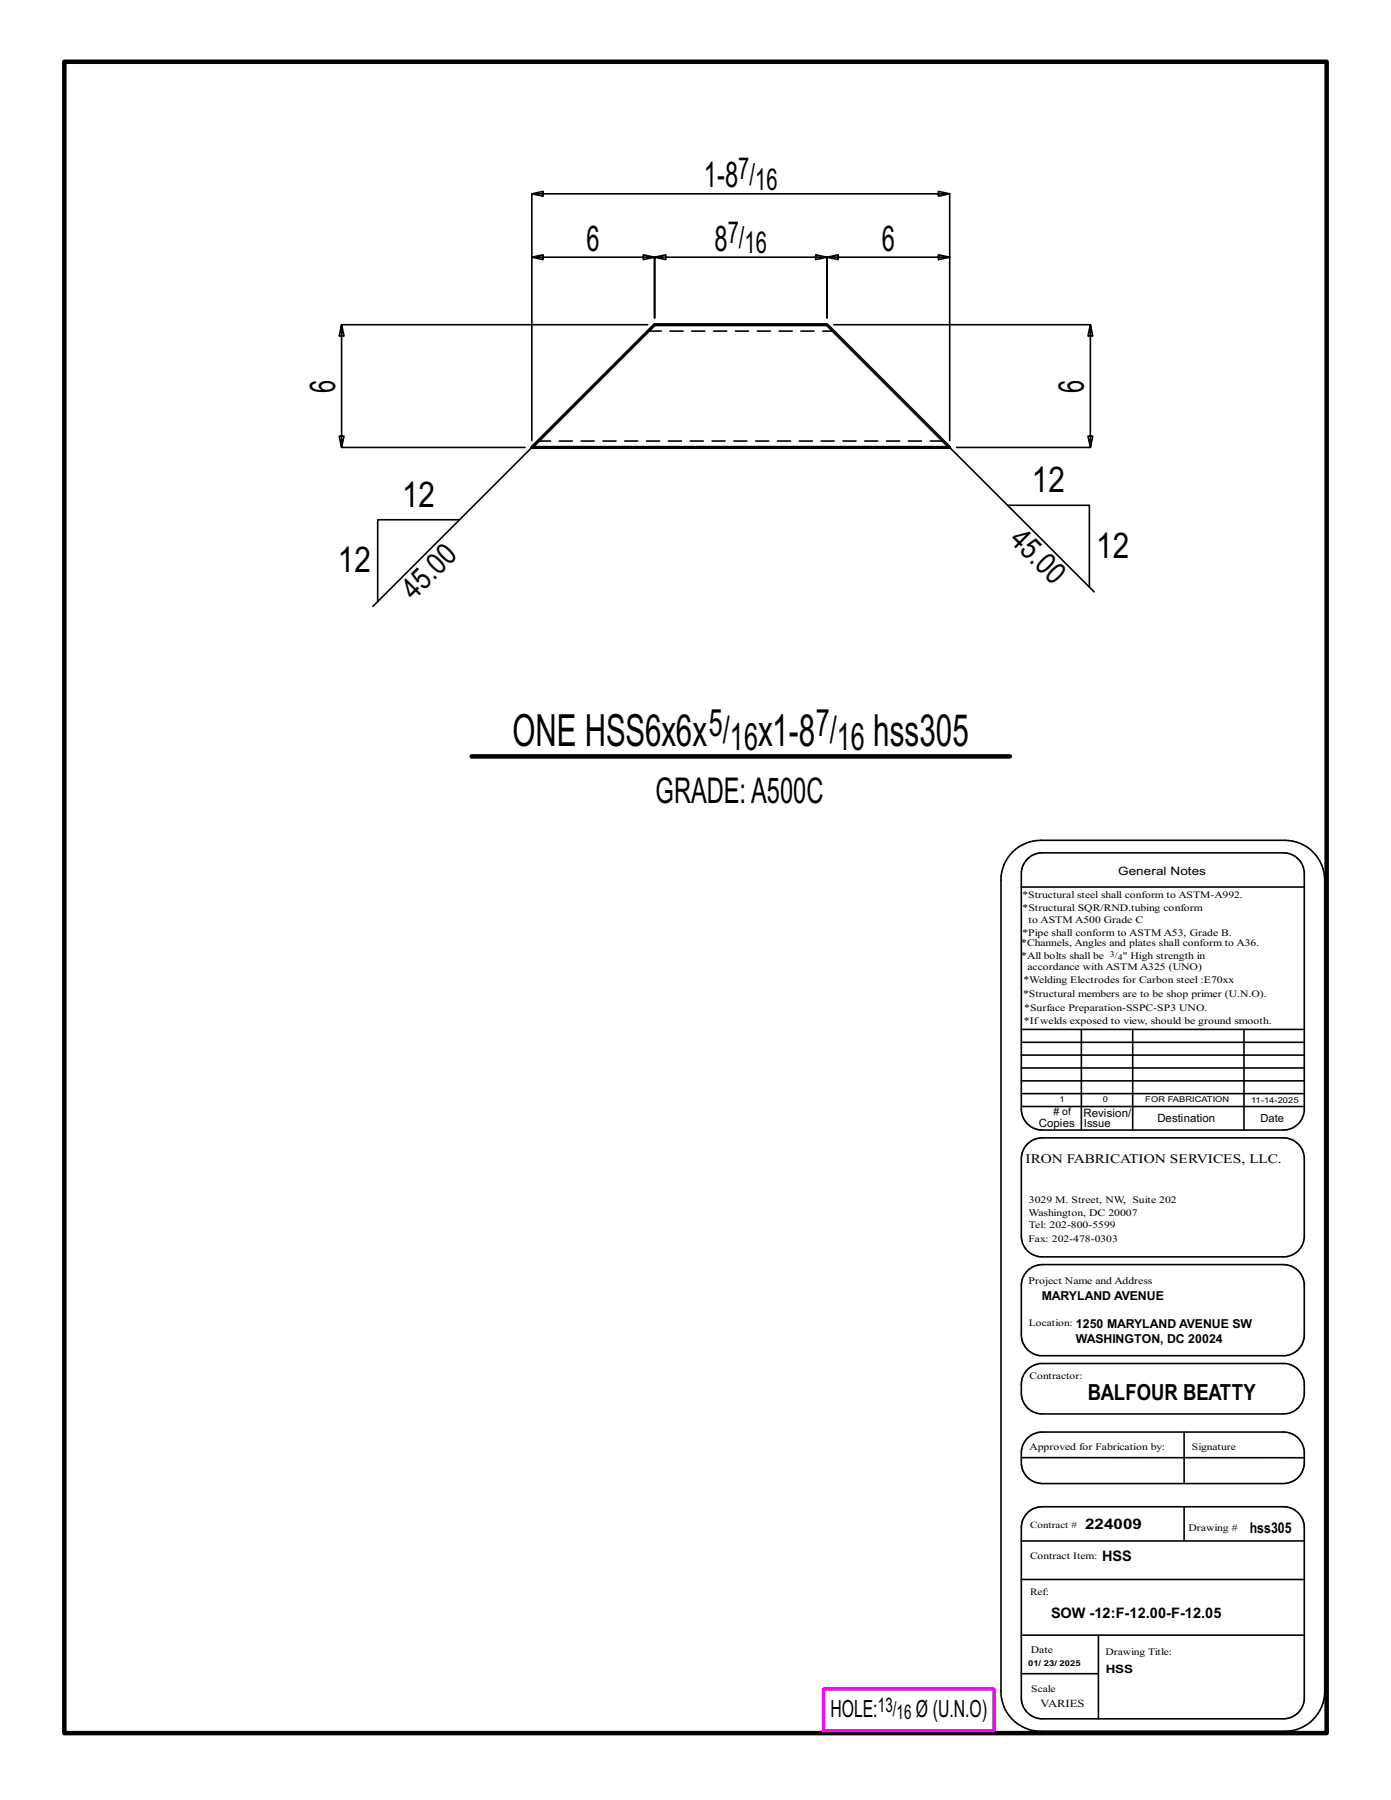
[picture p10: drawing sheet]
<svg xmlns="http://www.w3.org/2000/svg" width="216mm" height="279mm" viewBox="0 0 216 279" stroke-linecap="round" stroke-linejoin="round" font-family="sans-serif">
<defs><g id="words">
<g font-size="6.9">
<text x="79.6" y="115.9">ONE HSS6x6x</text>
<text x="117.7" y="115.9">x1-8</text>
<text x="135.5" y="115.9">hss305</text>
</g>
<g font-size="5.9">
<text x="110" y="114.3">5/</text>
<text x="113.3" y="116.4">16</text>
<text x="126.6" y="114.3">7/</text>
<text x="129.9" y="116.4">16</text>
</g>
<g font-size="5.5">
<text x="109.3" y="29.1">1-8</text>
<text x="91" y="38.9">6</text>
<text x="110.9" y="38.9">8</text>
<text x="136.9" y="38.9">6</text>
<text x="52" y="61" transform="rotate(-90 52 61)">6</text>
<text x="168.2" y="61" transform="rotate(-90 168.2 61)">6</text>
<text x="160.2" y="76.4">12</text>
<text x="62.4" y="78.6">12</text>
<text x="52.4" y="88.8">12</text>
<text x="170.1" y="86.6">12</text>
<text x="101.8" y="124.6">GRADE:A500C</text>
</g>
<g font-size="4.7">
<text x="114.6" y="27.8">7/</text>
<text x="117.2" y="29.5">16</text>
<text x="113" y="37.7">7/</text>
<text x="115.6" y="39.3">16</text>
<text x="156.5" y="84" transform="rotate(45 156.5 84)">45.0</text>
<text x="64.2" y="93.2" transform="rotate(-45 64.2 93.2)">45.0</text>
</g>
<g font-size="3.7">
<text x="128.9" y="266.6">HOLE:</text>
<text x="142.2" y="266.6">Ø (U.N.O)</text>
</g>
<text font-size="3.4" x="168.8" y="217.4">BALFOUR BEATTY</text>
<g font-size="3.1">
<text x="136.3" y="265.8">13/</text>
<text x="139.2" y="266.9">16</text>
</g>
<g font-size="2.3">
<text x="168.4" y="237.3">224009</text>
<text x="194" y="238">hss305</text>
<text x="171" y="242.3">HSS</text>
<text x="163.1" y="251.2">SOW -12:F-12.00-F-12.05</text>
</g>
<text font-size="2" x="159.2" y="180.5">IRON FABRICATION SERVICES, LLC.</text>
<g font-size="1.9">
<text x="161.7" y="201.8">MARYLAND AVENUE</text>
<text x="167" y="208.5">WASHINGTON, DC 20024</text>
<text x="167" y="206.1">1250 MARYLAND AVENUE SW</text>
</g>
<g font-size="1.8">
<text x="173.6" y="135.8">General Notes</text>
<text x="168.2" y="173.3">Revision/</text>
<text x="161.2" y="174.9">Copies</text>
<text x="179.6" y="174.2">Destination</text>
<text x="171.6" y="259.7">HSS</text>
</g>
<g font-size="1.7">
<text x="168.2" y="174.9">Issue</text>
<text x="195.7" y="174.2">Date</text>
<text x="161.5" y="265">VARIES</text>
</g>
<g font-size="1.6">
<text x="158.7" y="141.5">*Structural SQR/RND.tubing conform</text>
<text x="159.7" y="143.3">to ASTM A500 Grade C</text>
<text x="158.5" y="146.9">*Channels, Angles and plates shall conform to A36.</text>
<text x="158.5" y="148.8">*All bolts shall be</text>
<text x="158.7" y="145.2">*Pipe shall conform to ASTM A53, Grade B.</text>
<text x="174.3" y="148.8">&quot; High strength in</text>
<text x="158.8" y="154.8">*Structural members are to be shop primer (U.N.O).</text>
<text x="158.9" y="152.7">*Welding Electrodes for Carbon steel :E70xx</text>
<text x="159.5" y="150.6">accordance with ASTM A325 (UNO)</text>
<text x="158.9" y="158.9">*Ifwelds exposed to view, should be ground smooth.</text>
<text x="159" y="157">*Surface Preparation-SSPC-SP3 UNO.</text>
<text x="163.5" y="173.1"># of</text>
<text x="159.7" y="188.7">Washington, DC 20007</text>
<text x="159.7" y="190.6">Tel: 202-800-5599</text>
<text x="159.7" y="186.8">3029 M. Street, NW, Suite 202</text>
<text x="159.7" y="199.3">Project Name and Address</text>
<text x="159.8" y="225.1">Approved for Fabrication by:</text>
<text x="184.5" y="237.6">Drawing #</text>
<text x="160" y="256.6">Date</text>
</g>
<g font-size="1.5">
<text x="158.7" y="139.4">*Structural steel shall conform to ASTM-A992.</text>
<text x="159.7" y="192.7">Fax: 202-478-0303</text>
<text x="159.7" y="205.8">Location:</text>
<text x="159.8" y="214">Contractor:</text>
<text x="185" y="225.1">Signature</text>
<text x="159.9" y="237.1">Contract #</text>
<text x="159.9" y="241.9">Contract Item:</text>
<text x="159.9" y="247.6">Ref:</text>
<text x="171.6" y="256.9">Drawing Title:</text>
<text x="160.1" y="262.7">Scale</text>
</g>
<g font-size="1.3">
<text x="172.3" y="148.5">3/</text>
<text x="173.5" y="149">4</text>
</g>
<g font-size="1.2">
<text x="164.5" y="171.1">1</text>
<text x="171.2" y="171.1">0</text>
<text x="177.8" y="171.1">FOR FABRICATION</text>
<text x="194.2" y="171.2">11-14-2025</text>
<text x="159.6" y="258.7">01/ 23/ 2025</text>
</g>
</g></defs>
<g fill="none" stroke="#000" stroke-width=".25">
<path d="M82.5 39.9v-9.8l1.8 .4v-.8l-1.8 .4h64.9l-1.7 .4v-.8l1.7 .4v9.8M100.5 50.4h-47.5l-.4 1.8h.8l-.4-1.8v19.1l-.4-1.8h.8l-.4 1.8h28.5M129.4 50.4h39.8l-.3 1.8h.7l-.4-1.8v19.1l-.3-1.8h.7l-.4 1.8h-20.7M82.5 69.5l-24.6 24.6M82.5 68.4v-28.5l1.8 .4v-.7l-1.8 .3h19.1l-1.8 .4v-.7l1.8 .3v9.4v-9.4l1.7 .4v-.7l-1.7 .3h26.8l-1.8 .4v-.7l1.8 .3v9.4v-9.4l1.7 .4v-.7l-1.7 .3h19l-1.7 .4v-.7l1.7 .3v28.5M147.4 69.5l22.4 22.4M156.4 78.4h12.7v12.7M71.3 80.7h-12.7v12.7M157.2 132.3a6.3 6.3 0 0 1 4.3-1.9h37.9a6.2 6.2 0 0 1 6.2 6.2v126a6.2 6.2 0 0 1-6.2 6.1h-37.9a6.1 6.1 0 0 1-6.1-6.1v-126a6.1 6.1 0 0 1 1.8-4.3zM158.5 137.7h43.9M159.5 133.3a3.3 3.3 0 0 1 2.3-.9h37.4a3.3 3.3 0 0 1 3.2 2.9v37.2a3.2 3.2 0 0 1-3.2 2.9h-37.4a3.2 3.2 0 0 1-3.3-3.2v-36.6a3.2 3.2 0 0 1 1-2.3zM158.5 159.8h43.9"/>
<path d="M167.8 159.8v15.6M175.8 159.8v15.6M193.1 159.8v15.6M158.5 165.8h43.9M158.5 167.8h43.9M158.5 163.8h43.9M158.5 161.8h43.9M158.5 171.8h43.9M158.5 169.8h43.9M159.5 177.6a3.3 3.3 0 0 1 2.3-1h37.4a3.3 3.3 0 0 1 3.2 3v12.6a3.3 3.3 0 0 1-3.2 2.9h-37.4a3.2 3.2 0 0 1-3.3-3.2v-12a3.2 3.2 0 0 1 1-2.3zM159.5 197.2l1-.7 1.3-.2h37.4a3.3 3.3 0 0 1 3.2 2.9v8.3a3.2 3.2 0 0 1-2.9 2.9h-38.1a3.3 3.3 0 0 1-2.9-3.2v-8l.3-.9zM159.5 212.6l.7-.6 1.2-.4h37.8a3.2 3.2 0 0 1 3.2 3v2a3.3 3.3 0 0 1-3.2 2.9h-37.4a3.2 3.2 0 0 1-3.3-3.3v-1.3a3.3 3.3 0 0 1 1-2.3z"/>
<path d="M158.5 239.2h43.9M158.5 226.3h43.9M159.5 234.8a3.3 3.3 0 0 1 2.3-.9h37.4a3.3 3.3 0 0 1 3.2 2.9v27.1a3.3 3.3 0 0 1-3.2 2.9h-37.4a3.2 3.2 0 0 1-3.3-3.2v-26.5a3.2 3.2 0 0 1 1-2.3zM159.5 223.2a3.3 3.3 0 0 1 2.3-.9h37.4a3.3 3.3 0 0 1 3.2 2.9v2.1a3.3 3.3 0 0 1-3.2 3h-37.4a3.3 3.3 0 0 1-3.3-3.3v-1.5a3.2 3.2 0 0 1 1-2.3zM183.8 222.3v8M183.8 233.9v5.3M158.5 245.2h43.9M158.5 259.8h12M158.5 253.8h43.9M170.5 253.8v13"/>
</g>
<path d="M10 9.6h195.9v259.4h-195.9zM73.2 117.4h83.5" fill="none" stroke="#000" stroke-width=".7"/>
<path d="M127.8 262.2h26.5v6.4h-26.5z" fill="none" stroke="#f0f" stroke-width=".5"/>
<path d="M82.5 69.5l19.1-19.1h26.8l19 19.1z" fill="none" stroke="#000" stroke-width=".5"/>
<path d="M100.6 51.4h28.7M146.4 68.5h-62.9" fill="none" stroke="#000" stroke-width=".25" stroke-dasharray="2 1.4"/>
<use href="#words"/>
</svg>
